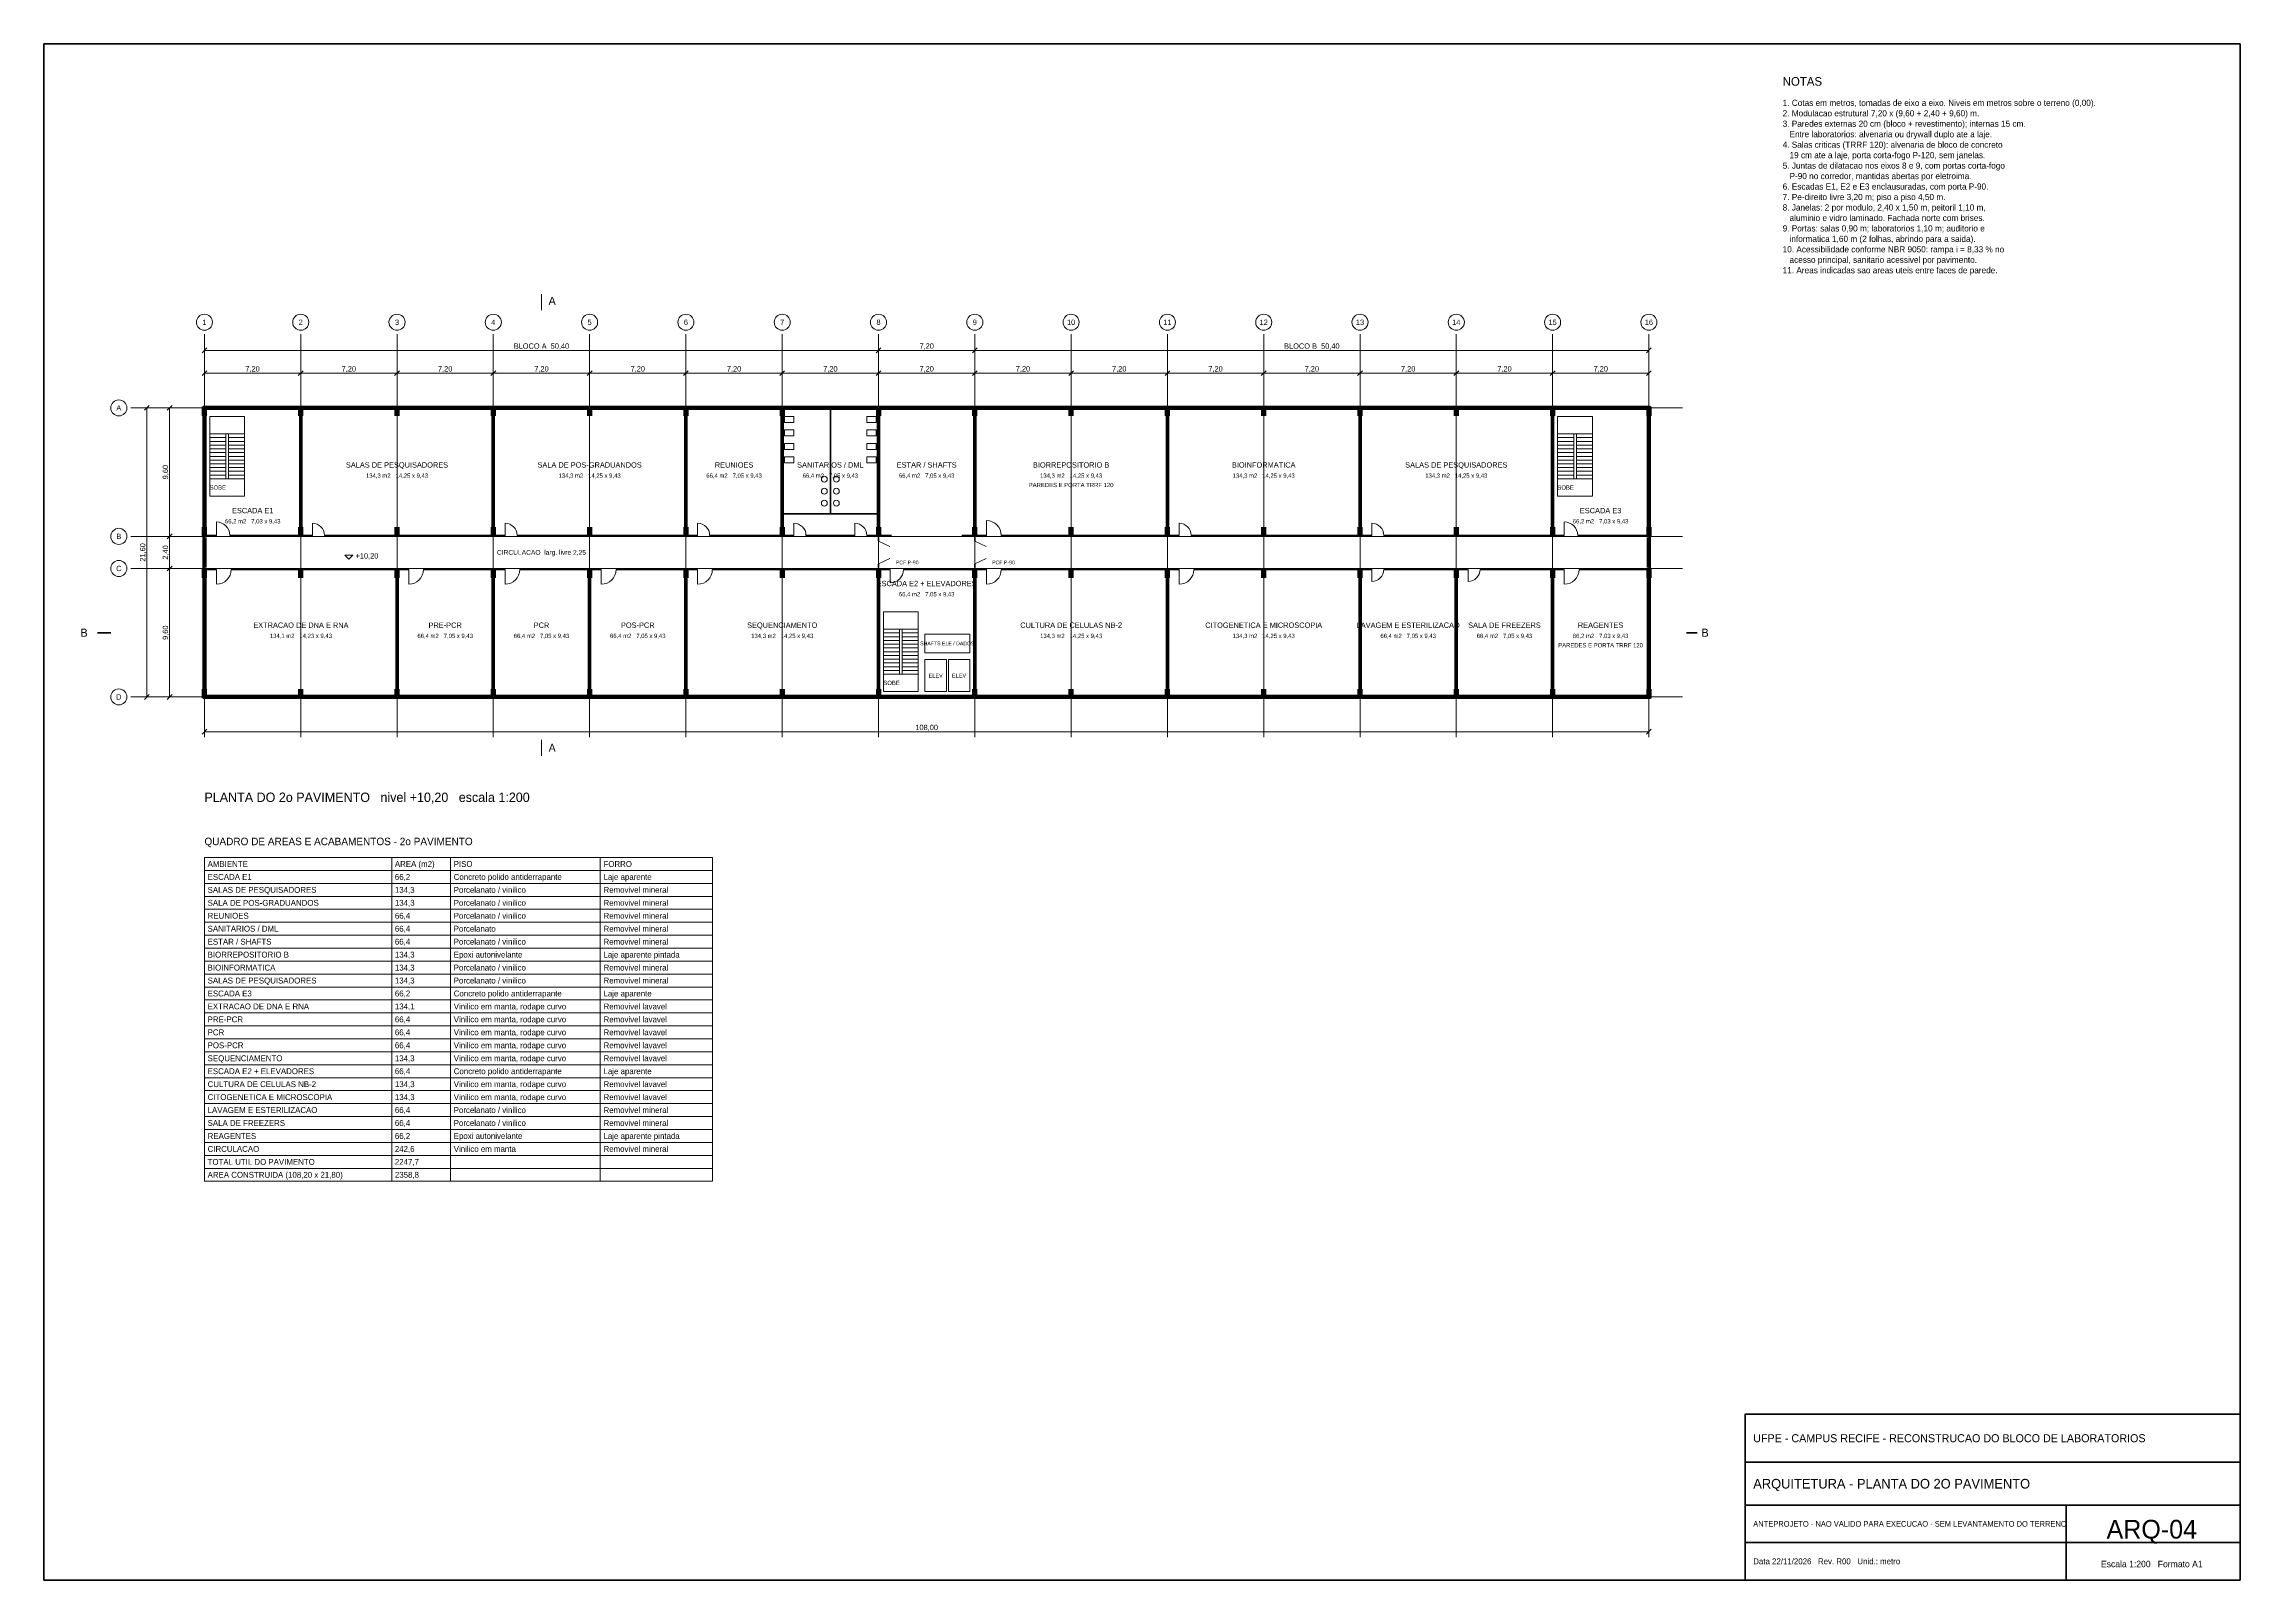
# Model space of a CAD drawing. Header units: metres. Extents: x -12 to 152, y -66 to 49.
import ezdxf
from ezdxf.enums import TextEntityAlignment as Align

# ---------------------------------------------------------------- set-up
doc = ezdxf.new("R2010")
doc.units = ezdxf.units.M
for name, color, linetype, lineweight, true_color in [('COTA', 8, 'Continuous', 13, 0x6a6a6a), ('EIXO', 8, 'Continuous', 13, 0x6a6a6a), ('ESQUADRIA', 4, 'Continuous', 18, 0x007f9f), ('MOBILIA', 9, 'Continuous', 13, 0xa8a8a8)]:
    doc.layers.add(name, color=color, linetype=linetype, lineweight=lineweight, true_color=true_color)
for name, color, linetype, lineweight in [('FOLHA', 7, 'Continuous', 35), ('NOTA', 7, 'Continuous', 18), ('PAREDE', 7, 'Continuous', 50), ('PILAR', 7, 'Continuous', 35), ('TEXTO', 7, 'Continuous', 18)]:
    doc.layers.add(name, color=color, linetype=linetype, lineweight=lineweight)

msp = doc.modelspace()

# ---------------------------------------------------------------- hatches: boundary and pattern name
at = {"layer": 'PILAR'}
for points in [[(-0.2, 21), (0.2, 21), (0.2, 21.7), (-0.2, 21.7)], [(7, 21), (7.4, 21), (7.4, 21.7), (7, 21.7)], [(14.2, 21), (14.6, 21), (14.6, 21.7), (14.2, 21.7)], [(21.4, 21), (21.8, 21), (21.8, 21.7), (21.4, 21.7)], [(28.6, 21), (29, 21), (29, 21.7), (28.6, 21.7)], [(35.8, 21), (36.2, 21), (36.2, 21.7), (35.8, 21.7)], [(43, 21), (43.4, 21), (43.4, 21.7), (43, 21.7)], [(50.2, 21), (50.6, 21), (50.6, 21.7), (50.2, 21.7)], [(57.4, 21), (57.8, 21), (57.8, 21.7), (57.4, 21.7)], [(64.6, 21), (65, 21), (65, 21.7), (64.6, 21.7)], [(71.8, 21), (72.2, 21), (72.2, 21.7), (71.8, 21.7)], [(79, 21), (79.4, 21), (79.4, 21.7), (79, 21.7)], [(86.2, 21), (86.6, 21), (86.6, 21.7), (86.2, 21.7)], [(93.4, 21), (93.8, 21), (93.8, 21.7), (93.4, 21.7)], [(100.6, 21), (101, 21), (101, 21.7), (100.6, 21.7)], [(107.8, 21), (108.2, 21), (108.2, 21.7), (107.8, 21.7)], [(-0.2, 12), (0.2, 12), (0.2, 12.7), (-0.2, 12.7)], [(7, 12), (7.4, 12), (7.4, 12.7), (7, 12.7)], [(14.2, 12), (14.6, 12), (14.6, 12.7), (14.2, 12.7)], [(21.4, 12), (21.8, 12), (21.8, 12.7), (21.4, 12.7)], [(28.6, 12), (29, 12), (29, 12.7), (28.6, 12.7)], [(35.8, 12), (36.2, 12), (36.2, 12.7), (35.8, 12.7)], [(43, 12), (43.4, 12), (43.4, 12.7), (43, 12.7)], [(50.2, 12), (50.6, 12), (50.6, 12.7), (50.2, 12.7)], [(57.4, 12), (57.8, 12), (57.8, 12.7), (57.4, 12.7)], [(64.6, 12), (65, 12), (65, 12.7), (64.6, 12.7)], [(71.8, 12), (72.2, 12), (72.2, 12.7), (71.8, 12.7)], [(79, 12), (79.4, 12), (79.4, 12.7), (79, 12.7)], [(86.2, 12), (86.6, 12), (86.6, 12.7), (86.2, 12.7)], [(93.4, 12), (93.8, 12), (93.8, 12.7), (93.4, 12.7)], [(100.6, 12), (101, 12), (101, 12.7), (100.6, 12.7)], [(107.8, 12), (108.2, 12), (108.2, 12.7), (107.8, 12.7)], [(-0.2, 8.9), (0.2, 8.9), (0.2, 9.6), (-0.2, 9.6)], [(7, 8.9), (7.4, 8.9), (7.4, 9.6), (7, 9.6)], [(14.2, 8.9), (14.6, 8.9), (14.6, 9.6), (14.2, 9.6)], [(21.4, 8.9), (21.8, 8.9), (21.8, 9.6), (21.4, 9.6)], [(28.6, 8.9), (29, 8.9), (29, 9.6), (28.6, 9.6)], [(35.8, 8.9), (36.2, 8.9), (36.2, 9.6), (35.8, 9.6)], [(43, 8.9), (43.4, 8.9), (43.4, 9.6), (43, 9.6)], [(50.2, 8.9), (50.6, 8.9), (50.6, 9.6), (50.2, 9.6)], [(57.4, 8.9), (57.8, 8.9), (57.8, 9.6), (57.4, 9.6)], [(64.6, 8.9), (65, 8.9), (65, 9.6), (64.6, 9.6)], [(71.8, 8.9), (72.2, 8.9), (72.2, 9.6), (71.8, 9.6)], [(79, 8.9), (79.4, 8.9), (79.4, 9.6), (79, 9.6)], [(86.2, 8.9), (86.6, 8.9), (86.6, 9.6), (86.2, 9.6)], [(93.4, 8.9), (93.8, 8.9), (93.8, 9.6), (93.4, 9.6)], [(100.6, 8.9), (101, 8.9), (101, 9.6), (100.6, 9.6)], [(107.8, 8.9), (108.2, 8.9), (108.2, 9.6), (107.8, 9.6)], [(-0.2, -0.1), (0.2, -0.1), (0.2, 0.6), (-0.2, 0.6)], [(7, -0.1), (7.4, -0.1), (7.4, 0.6), (7, 0.6)], [(14.2, -0.1), (14.6, -0.1), (14.6, 0.6), (14.2, 0.6)], [(21.4, -0.1), (21.8, -0.1), (21.8, 0.6), (21.4, 0.6)], [(28.6, -0.1), (29, -0.1), (29, 0.6), (28.6, 0.6)], [(35.8, -0.1), (36.2, -0.1), (36.2, 0.6), (35.8, 0.6)], [(43, -0.1), (43.4, -0.1), (43.4, 0.6), (43, 0.6)], [(50.2, -0.1), (50.6, -0.1), (50.6, 0.6), (50.2, 0.6)], [(57.4, -0.1), (57.8, -0.1), (57.8, 0.6), (57.4, 0.6)], [(64.6, -0.1), (65, -0.1), (65, 0.6), (64.6, 0.6)], [(71.8, -0.1), (72.2, -0.1), (72.2, 0.6), (71.8, 0.6)], [(79, -0.1), (79.4, -0.1), (79.4, 0.6), (79, 0.6)], [(86.2, -0.1), (86.6, -0.1), (86.6, 0.6), (86.2, 0.6)], [(93.4, -0.1), (93.8, -0.1), (93.8, 0.6), (93.4, 0.6)], [(100.6, -0.1), (101, -0.1), (101, 0.6), (100.6, 0.6)], [(107.8, -0.1), (108.2, -0.1), (108.2, 0.6), (107.8, 0.6)]]:
    msp.add_hatch(color=7, dxfattribs=at).paths.add_polyline_path(points)

# ---------------------------------------------------------------- linework, layer by layer
at = {"layer": 'COTA'}
for p, q in [((-0.18, 25.72), (0.18, 26.08)), ((0, 21.78), (0, 26.08)), ((0, 25.9), (50.4, 25.9)), ((50.22, 25.72), (50.58, 26.08)), ((50.22, 25.72), (50.58, 26.08)), ((50.4, 21.78), (50.4, 26.08)), ((50.4, 21.78), (50.4, 26.08)), ((50.4, 25.9), (57.6, 25.9)), ((57.42, 25.72), (57.78, 26.08)), ((57.42, 25.72), (57.78, 26.08)), ((57.6, 21.78), (57.6, 26.08)), ((57.6, 21.78), (57.6, 26.08)), ((57.6, 25.9), (108, 25.9)), ((107.82, 25.72), (108.18, 26.08)), ((108, 21.78), (108, 26.08)), ((-0.18, 24.02), (0.18, 24.38)), ((0, 21.78), (0, 24.38)), ((0, 24.2), (7.2, 24.2)), ((7.02, 24.02), (7.38, 24.38)), ((7.02, 24.02), (7.38, 24.38)), ((7.2, 21.78), (7.2, 24.38)), ((7.2, 21.78), (7.2, 24.38)), ((7.2, 24.2), (14.4, 24.2)), ((14.22, 24.02), (14.58, 24.38)), ((14.22, 24.02), (14.58, 24.38)), ((14.4, 21.78), (14.4, 24.38)), ((14.4, 21.78), (14.4, 24.38)), ((14.4, 24.2), (21.6, 24.2)), ((21.42, 24.02), (21.78, 24.38)), ((21.42, 24.02), (21.78, 24.38)), ((21.6, 21.78), (21.6, 24.38)), ((21.6, 21.78), (21.6, 24.38)), ((21.6, 24.2), (28.8, 24.2)), ((28.62, 24.02), (28.98, 24.38)), ((28.62, 24.02), (28.98, 24.38)), ((28.8, 21.78), (28.8, 24.38)), ((28.8, 21.78), (28.8, 24.38)), ((28.8, 24.2), (36, 24.2)), ((35.82, 24.02), (36.18, 24.38)), ((35.82, 24.02), (36.18, 24.38)), ((36, 21.78), (36, 24.38)), ((36, 21.78), (36, 24.38)), ((36, 24.2), (43.2, 24.2)), ((43.02, 24.02), (43.38, 24.38)), ((43.02, 24.02), (43.38, 24.38)), ((43.2, 21.78), (43.2, 24.38)), ((43.2, 21.78), (43.2, 24.38)), ((43.2, 24.2), (50.4, 24.2)), ((50.22, 24.02), (50.58, 24.38)), ((50.22, 24.02), (50.58, 24.38)), ((50.4, 21.78), (50.4, 24.38)), ((50.4, 21.78), (50.4, 24.38)), ((50.4, 24.2), (57.6, 24.2)), ((57.42, 24.02), (57.78, 24.38)), ((57.42, 24.02), (57.78, 24.38)), ((57.6, 21.78), (57.6, 24.38)), ((57.6, 21.78), (57.6, 24.38)), ((57.6, 24.2), (64.8, 24.2)), ((64.62, 24.02), (64.98, 24.38)), ((64.62, 24.02), (64.98, 24.38)), ((64.8, 21.78), (64.8, 24.38)), ((64.8, 21.78), (64.8, 24.38)), ((64.8, 24.2), (72, 24.2)), ((71.82, 24.02), (72.18, 24.38)), ((71.82, 24.02), (72.18, 24.38)), ((72, 21.78), (72, 24.38)), ((72, 21.78), (72, 24.38)), ((72, 24.2), (79.2, 24.2)), ((79.02, 24.02), (79.38, 24.38)), ((79.02, 24.02), (79.38, 24.38)), ((79.2, 21.78), (79.2, 24.38)), ((79.2, 21.78), (79.2, 24.38)), ((79.2, 24.2), (86.4, 24.2)), ((86.22, 24.02), (86.58, 24.38)), ((86.22, 24.02), (86.58, 24.38)), ((86.4, 21.78), (86.4, 24.38)), ((86.4, 21.78), (86.4, 24.38)), ((86.4, 24.2), (93.6, 24.2)), ((93.42, 24.02), (93.78, 24.38)), ((93.42, 24.02), (93.78, 24.38)), ((93.6, 21.78), (93.6, 24.38)), ((93.6, 21.78), (93.6, 24.38)), ((93.6, 24.2), (100.8, 24.2)), ((100.62, 24.02), (100.98, 24.38)), ((100.62, 24.02), (100.98, 24.38)), ((100.8, 21.78), (100.8, 24.38)), ((100.8, 21.78), (100.8, 24.38)), ((100.8, 24.2), (108, 24.2)), ((107.82, 24.02), (108.18, 24.38)), ((108, 21.78), (108, 24.38)), ((-4.48, 21.42), (-4.12, 21.78)), ((-0.18, 21.6), (-4.48, 21.6)), ((-4.3, 0), (-4.3, 21.6)), ((-2.78, 21.42), (-2.42, 21.78)), ((-0.18, 21.6), (-2.78, 21.6)), ((-2.6, 12), (-2.6, 21.6)), ((-2.78, 11.82), (-2.42, 12.18)), ((-2.78, 11.82), (-2.42, 12.18)), ((-0.18, 12), (-2.78, 12)), ((-0.18, 12), (-2.78, 12)), ((-2.6, 9.6), (-2.6, 12)), ((-2.78, 9.42), (-2.42, 9.78)), ((-2.78, 9.42), (-2.42, 9.78)), ((-0.18, 9.6), (-2.78, 9.6)), ((-0.18, 9.6), (-2.78, 9.6)), ((-2.6, 0), (-2.6, 9.6)), ((-4.48, -0.18), (-4.12, 0.18)), ((-0.18, 0), (-4.48, 0)), ((-2.78, -0.18), (-2.42, 0.18)), ((-0.18, 0), (-2.78, 0)), ((0, -0.18), (0, -2.78)), ((108, -0.18), (108, -2.78)), ((-0.18, -2.78), (0.18, -2.42)), ((0, -2.6), (108, -2.6)), ((107.82, -2.78), (108.18, -2.42)), ((0, -12.968), (38, -12.968)), ((14, -36.2), (14, -12)), ((18.4, -36.2), (18.4, -12)), ((29.6, -36.2), (29.6, -12)), ((0, -13.936), (38, -13.936)), ((0, -14.904), (38, -14.904)), ((0, -15.872), (38, -15.872)), ((0, -16.84), (38, -16.84)), ((0, -17.808), (38, -17.808)), ((0, -18.776), (38, -18.776)), ((0, -19.744), (38, -19.744)), ((0, -20.712), (38, -20.712)), ((0, -21.68), (38, -21.68)), ((0, -22.648), (38, -22.648)), ((0, -23.616), (38, -23.616)), ((0, -24.584), (38, -24.584)), ((0, -25.552), (38, -25.552)), ((0, -26.52), (38, -26.52)), ((0, -27.488), (38, -27.488)), ((0, -28.456), (38, -28.456)), ((0, -29.424), (38, -29.424)), ((0, -30.392), (38, -30.392)), ((0, -31.36), (38, -31.36)), ((0, -32.328), (38, -32.328)), ((0, -33.296), (38, -33.296)), ((0, -34.264), (38, -34.264)), ((0, -35.232), (38, -35.232)), ((0, -36.2), (38, -36.2))]:
    msp.add_line(p, q, dxfattribs=at)
for points in [[(10.5, 10.6), (10.8, 10.3), (11.1, 10.6)], [(0, -36.2), (38, -36.2), (38, -12), (0, -12)]]:
    msp.add_lwpolyline(points, close=True, dxfattribs=at)
at = {"layer": 'EIXO'}
for p, q in [((0, -3), (0, 27.1)), ((7.2, -3), (7.2, 27.1)), ((14.4, -3), (14.4, 27.1)), ((21.6, -3), (21.6, 27.1)), ((28.8, -3), (28.8, 27.1)), ((36, -3), (36, 27.1)), ((43.2, -3), (43.2, 27.1)), ((50.4, -3), (50.4, 27.1)), ((57.6, -3), (57.6, 27.1)), ((64.8, -3), (64.8, 27.1)), ((72, -3), (72, 27.1)), ((79.2, -3), (79.2, 27.1)), ((86.4, -3), (86.4, 27.1)), ((93.6, -3), (93.6, 27.1)), ((100.8, -3), (100.8, 27.1)), ((108, -3), (108, 27.1)), ((-5.5, 21.6), (110.5, 21.6)), ((-5.5, 12), (110.5, 12)), ((-5.5, 9.6), (110.5, 9.6)), ((-5.5, 0), (110.5, 0))]:
    msp.add_line(p, q, dxfattribs=at)
for centre in [(0, 28), (7.2, 28), (14.4, 28), (21.6, 28), (28.8, 28), (36, 28), (43.2, 28), (50.4, 28), (57.6, 28), (64.8, 28), (72, 28), (79.2, 28), (86.4, 28), (93.6, 28), (100.8, 28), (108, 28), (-6.4, 21.6), (-6.4, 12), (-6.4, 9.6), (-6.4, 0)]:
    msp.add_circle(centre, 0.6, dxfattribs=at)
at = {"layer": 'ESQUADRIA'}
for p, q in [((0.9, 21.5), (1.9, 21.5)), ((7.8, 21.6), (10.2, 21.6)), ((11.4, 21.6), (13.8, 21.6)), ((15, 21.6), (17.4, 21.6)), ((18.6, 21.6), (21, 21.6)), ((22.2, 21.6), (24.6, 21.6)), ((25.8, 21.6), (28.2, 21.6)), ((29.4, 21.6), (31.8, 21.6)), ((33, 21.6), (35.4, 21.6)), ((36.6, 21.6), (39, 21.6)), ((40.2, 21.6), (42.6, 21.6)), ((43.8, 21.6), (46.2, 21.6)), ((47.4, 21.6), (49.8, 21.6)), ((51, 21.6), (53.4, 21.6)), ((54.6, 21.6), (57, 21.6)), ((72.6, 21.6), (75, 21.6)), ((76.2, 21.6), (78.6, 21.6)), ((79.8, 21.6), (82.2, 21.6)), ((83.4, 21.6), (85.8, 21.6)), ((87, 21.6), (89.4, 21.6)), ((90.6, 21.6), (93, 21.6)), ((94.2, 21.6), (96.6, 21.6)), ((97.8, 21.6), (100.2, 21.6)), ((101.675, 21.5), (102.675, 21.5)), ((58.475, 12.075), (58.475, 13.175)), ((0.9, 12.075), (0.9, 13.075)), ((8.075, 12.075), (8.075, 12.975)), ((22.475, 12.075), (22.475, 12.975)), ((36.875, 12.075), (36.875, 12.975)), ((44.075, 12.075), (44.075, 12.975)), ((48.625, 12.075), (48.625, 12.975)), ((50.4, 11.65), (51.25, 11.25)), ((57.6, 11.65), (58.45, 11.25)), ((72.875, 12.075), (72.875, 12.975)), ((87.275, 12.075), (87.275, 12.975)), ((101.675, 12.075), (101.675, 13.075)), ((50.4, 9.95), (51.25, 10.35)), ((57.6, 9.95), (58.45, 10.35)), ((0.9, 9.525), (0.9, 8.425)), ((15.275, 9.525), (15.275, 8.425)), ((22.475, 9.525), (22.475, 8.425)), ((29.675, 9.525), (29.675, 8.425)), ((36.875, 9.525), (36.875, 8.425)), ((51.275, 9.525), (51.275, 8.525)), ((58.475, 9.525), (58.475, 8.425)), ((72.875, 9.525), (72.875, 8.425)), ((87.275, 9.525), (87.275, 8.625)), ((94.475, 9.525), (94.475, 8.625)), ((101.675, 9.525), (101.675, 8.425)), ((0.6, 0), (3, 0)), ((4.2, 0), (6.6, 0)), ((7.8, 0), (10.2, 0)), ((11.4, 0), (13.8, 0)), ((15, 0), (17.4, 0)), ((18.6, 0), (21, 0)), ((22.2, 0), (24.6, 0)), ((25.8, 0), (28.2, 0)), ((29.4, 0), (31.8, 0)), ((33, 0), (35.4, 0)), ((36.6, 0), (39, 0)), ((40.2, 0), (42.6, 0)), ((43.8, 0), (46.2, 0)), ((47.4, 0), (49.8, 0)), ((58.2, 0), (60.6, 0)), ((61.8, 0), (64.2, 0)), ((65.4, 0), (67.8, 0)), ((69, 0), (71.4, 0)), ((72.6, 0), (75, 0)), ((76.2, 0), (78.6, 0)), ((79.8, 0), (82.2, 0)), ((83.4, 0), (85.8, 0)), ((87, 0), (89.4, 0)), ((90.6, 0), (93, 0)), ((94.2, 0), (96.6, 0)), ((97.8, 0), (100.2, 0))]:
    msp.add_line(p, q, dxfattribs=at)
for points in [[(7.8, 21.5), (10.2, 21.5), (10.2, 21.7), (7.8, 21.7)], [(11.4, 21.5), (13.8, 21.5), (13.8, 21.7), (11.4, 21.7)], [(15, 21.5), (17.4, 21.5), (17.4, 21.7), (15, 21.7)], [(18.6, 21.5), (21, 21.5), (21, 21.7), (18.6, 21.7)], [(22.2, 21.5), (24.6, 21.5), (24.6, 21.7), (22.2, 21.7)], [(25.8, 21.5), (28.2, 21.5), (28.2, 21.7), (25.8, 21.7)], [(29.4, 21.5), (31.8, 21.5), (31.8, 21.7), (29.4, 21.7)], [(33, 21.5), (35.4, 21.5), (35.4, 21.7), (33, 21.7)], [(36.6, 21.5), (39, 21.5), (39, 21.7), (36.6, 21.7)], [(40.2, 21.5), (42.6, 21.5), (42.6, 21.7), (40.2, 21.7)], [(43.8, 21.5), (46.2, 21.5), (46.2, 21.7), (43.8, 21.7)], [(47.4, 21.5), (49.8, 21.5), (49.8, 21.7), (47.4, 21.7)], [(51, 21.5), (53.4, 21.5), (53.4, 21.7), (51, 21.7)], [(54.6, 21.5), (57, 21.5), (57, 21.7), (54.6, 21.7)], [(72.6, 21.5), (75, 21.5), (75, 21.7), (72.6, 21.7)], [(76.2, 21.5), (78.6, 21.5), (78.6, 21.7), (76.2, 21.7)], [(79.8, 21.5), (82.2, 21.5), (82.2, 21.7), (79.8, 21.7)], [(83.4, 21.5), (85.8, 21.5), (85.8, 21.7), (83.4, 21.7)], [(87, 21.5), (89.4, 21.5), (89.4, 21.7), (87, 21.7)], [(90.6, 21.5), (93, 21.5), (93, 21.7), (90.6, 21.7)], [(94.2, 21.5), (96.6, 21.5), (96.6, 21.7), (94.2, 21.7)], [(97.8, 21.5), (100.2, 21.5), (100.2, 21.7), (97.8, 21.7)], [(0.6, -0.1), (3, -0.1), (3, 0.1), (0.6, 0.1)], [(4.2, -0.1), (6.6, -0.1), (6.6, 0.1), (4.2, 0.1)], [(7.8, -0.1), (10.2, -0.1), (10.2, 0.1), (7.8, 0.1)], [(11.4, -0.1), (13.8, -0.1), (13.8, 0.1), (11.4, 0.1)], [(15, -0.1), (17.4, -0.1), (17.4, 0.1), (15, 0.1)], [(18.6, -0.1), (21, -0.1), (21, 0.1), (18.6, 0.1)], [(22.2, -0.1), (24.6, -0.1), (24.6, 0.1), (22.2, 0.1)], [(25.8, -0.1), (28.2, -0.1), (28.2, 0.1), (25.8, 0.1)], [(29.4, -0.1), (31.8, -0.1), (31.8, 0.1), (29.4, 0.1)], [(33, -0.1), (35.4, -0.1), (35.4, 0.1), (33, 0.1)], [(36.6, -0.1), (39, -0.1), (39, 0.1), (36.6, 0.1)], [(40.2, -0.1), (42.6, -0.1), (42.6, 0.1), (40.2, 0.1)], [(43.8, -0.1), (46.2, -0.1), (46.2, 0.1), (43.8, 0.1)], [(47.4, -0.1), (49.8, -0.1), (49.8, 0.1), (47.4, 0.1)], [(51.375, -0.1), (52.375, -0.1), (52.375, 0.1), (51.375, 0.1)], [(58.2, -0.1), (60.6, -0.1), (60.6, 0.1), (58.2, 0.1)], [(61.8, -0.1), (64.2, -0.1), (64.2, 0.1), (61.8, 0.1)], [(65.4, -0.1), (67.8, -0.1), (67.8, 0.1), (65.4, 0.1)], [(69, -0.1), (71.4, -0.1), (71.4, 0.1), (69, 0.1)], [(72.6, -0.1), (75, -0.1), (75, 0.1), (72.6, 0.1)], [(76.2, -0.1), (78.6, -0.1), (78.6, 0.1), (76.2, 0.1)], [(79.8, -0.1), (82.2, -0.1), (82.2, 0.1), (79.8, 0.1)], [(83.4, -0.1), (85.8, -0.1), (85.8, 0.1), (83.4, 0.1)], [(87, -0.1), (89.4, -0.1), (89.4, 0.1), (87, 0.1)], [(90.6, -0.1), (93, -0.1), (93, 0.1), (90.6, 0.1)], [(94.2, -0.1), (96.6, -0.1), (96.6, 0.1), (94.2, 0.1)], [(97.8, -0.1), (100.2, -0.1), (100.2, 0.1), (97.8, 0.1)]]:
    msp.add_lwpolyline(points, close=True, dxfattribs=at)
for centre, radius, start, end in [((58.475, 12.075), 1.1, 0, 90), ((0.9, 12.075), 1, 0, 90), ((8.075, 12.075), 0.9, 0, 90), ((22.475, 12.075), 0.9, 0, 90), ((36.875, 12.075), 0.9, 0, 90), ((44.075, 12.075), 0.9, 0, 90), ((48.625, 12.075), 0.9, 0, 90), ((72.875, 12.075), 0.9, 0, 90), ((87.275, 12.075), 0.9, 0, 90), ((101.675, 12.075), 1, 0, 90), ((0.9, 9.525), 1.1, 270, 360), ((15.275, 9.525), 1.1, 270, 360), ((22.475, 9.525), 1.1, 270, 360), ((29.675, 9.525), 1.1, 270, 360), ((36.875, 9.525), 1.1, 270, 360), ((51.275, 9.525), 1, 270, 360), ((58.475, 9.525), 1.1, 270, 360), ((72.875, 9.525), 1.1, 270, 360), ((87.275, 9.525), 0.9, 270, 360), ((94.475, 9.525), 0.9, 270, 360), ((101.675, 9.525), 1.1, 270, 360)]:
    msp.add_arc(centre, radius, start, end, dxfattribs=at)
at = {"layer": 'FOLHA'}
for p, q in [((115.2, -57.2), (152.2, -57.2)), ((115.2, -60.4), (152.2, -60.4)), ((139.2, -66), (139.2, -60.4)), ((115.2, -63.2), (152.2, -63.2))]:
    msp.add_line(p, q, dxfattribs=at)
for points in [[(-12, -66), (152.2, -66), (152.2, 48.8), (-12, 48.8)], [(115.2, -66), (152.2, -66), (152.2, -53.6), (115.2, -53.6)]]:
    msp.add_lwpolyline(points, close=True, dxfattribs=at)
at = {"layer": 'MOBILIA'}
for p, q in [((0.4, 19.66), (1.6, 19.66)), ((0.4, 19.38), (1.6, 19.38)), ((0.4, 19.1), (1.6, 19.1)), ((0.4, 18.82), (1.6, 18.82)), ((0.4, 18.54), (1.6, 18.54)), ((0.4, 18.26), (1.6, 18.26)), ((1.8, 19.66), (3, 19.66)), ((1.8, 19.38), (3, 19.38)), ((1.8, 19.1), (3, 19.1)), ((1.8, 18.82), (3, 18.82)), ((1.8, 18.54), (3, 18.54)), ((1.8, 18.26), (3, 18.26)), ((101.175, 19.66), (102.375, 19.66)), ((101.175, 19.38), (102.375, 19.38)), ((101.175, 19.1), (102.375, 19.1)), ((101.175, 18.82), (102.375, 18.82)), ((101.175, 18.54), (102.375, 18.54)), ((101.175, 18.26), (102.375, 18.26)), ((102.575, 19.66), (103.775, 19.66)), ((102.575, 19.38), (103.775, 19.38)), ((102.575, 19.1), (103.775, 19.1)), ((102.575, 18.82), (103.775, 18.82)), ((102.575, 18.54), (103.775, 18.54)), ((102.575, 18.26), (103.775, 18.26)), ((0.4, 17.98), (1.6, 17.98)), ((0.4, 17.7), (1.6, 17.7)), ((0.4, 17.42), (1.6, 17.42)), ((0.4, 17.14), (1.6, 17.14)), ((0.4, 16.86), (1.6, 16.86)), ((0.4, 16.58), (1.6, 16.58)), ((1.8, 17.98), (3, 17.98)), ((1.8, 17.7), (3, 17.7)), ((1.8, 17.42), (3, 17.42)), ((1.8, 17.14), (3, 17.14)), ((1.8, 16.86), (3, 16.86)), ((1.8, 16.58), (3, 16.58)), ((101.175, 17.98), (102.375, 17.98)), ((101.175, 17.7), (102.375, 17.7)), ((101.175, 17.42), (102.375, 17.42)), ((101.175, 17.14), (102.375, 17.14)), ((101.175, 16.86), (102.375, 16.86)), ((101.175, 16.58), (102.375, 16.58)), ((102.575, 17.98), (103.775, 17.98)), ((102.575, 17.7), (103.775, 17.7)), ((102.575, 17.42), (103.775, 17.42)), ((102.575, 17.14), (103.775, 17.14)), ((102.575, 16.86), (103.775, 16.86)), ((102.575, 16.58), (103.775, 16.58)), ((0.4, 16.3), (1.6, 16.3)), ((1.8, 16.3), (3, 16.3)), ((101.175, 16.3), (102.375, 16.3)), ((102.575, 16.3), (103.775, 16.3)), ((50.775, 5.06), (51.975, 5.06)), ((52.175, 5.06), (53.375, 5.06)), ((50.775, 4.78), (51.975, 4.78)), ((50.775, 4.5), (51.975, 4.5)), ((50.775, 4.22), (51.975, 4.22)), ((50.775, 3.94), (51.975, 3.94)), ((50.775, 3.66), (51.975, 3.66)), ((50.775, 3.38), (51.975, 3.38)), ((52.175, 4.78), (53.375, 4.78)), ((52.175, 4.5), (53.375, 4.5)), ((52.175, 4.22), (53.375, 4.22)), ((52.175, 3.94), (53.375, 3.94)), ((52.175, 3.66), (53.375, 3.66)), ((52.175, 3.38), (53.375, 3.38)), ((50.775, 3.1), (51.975, 3.1)), ((50.775, 2.82), (51.975, 2.82)), ((50.775, 2.54), (51.975, 2.54)), ((50.775, 2.26), (51.975, 2.26)), ((50.775, 1.98), (51.975, 1.98)), ((50.775, 1.7), (51.975, 1.7)), ((52.175, 3.1), (53.375, 3.1)), ((52.175, 2.82), (53.375, 2.82)), ((52.175, 2.54), (53.375, 2.54)), ((52.175, 2.26), (53.375, 2.26)), ((52.175, 1.98), (53.375, 1.98)), ((52.175, 1.7), (53.375, 1.7))]:
    msp.add_line(p, q, dxfattribs=at)
for points in [[(0.4, 15), (3, 15), (3, 20.96), (0.4, 20.96)], [(43.375, 20.5), (44.075, 20.5), (44.075, 20.95), (43.375, 20.95)], [(43.375, 19.5), (44.075, 19.5), (44.075, 19.95), (43.375, 19.95)], [(49.525, 20.5), (50.225, 20.5), (50.225, 20.95), (49.525, 20.95)], [(49.525, 19.5), (50.225, 19.5), (50.225, 19.95), (49.525, 19.95)], [(101.175, 15), (103.775, 15), (103.775, 20.96), (101.175, 20.96)], [(1.6, 16.3), (1.8, 16.3), (1.8, 19.66), (1.6, 19.66)], [(43.375, 18.5), (44.075, 18.5), (44.075, 18.95), (43.375, 18.95)], [(49.525, 18.5), (50.225, 18.5), (50.225, 18.95), (49.525, 18.95)], [(102.375, 16.3), (102.575, 16.3), (102.575, 19.66), (102.375, 19.66)], [(43.375, 17.5), (44.075, 17.5), (44.075, 17.95), (43.375, 17.95)], [(49.525, 17.5), (50.225, 17.5), (50.225, 17.95), (49.525, 17.95)], [(50.775, 0.4), (53.375, 0.4), (53.375, 6.36), (50.775, 6.36)], [(51.975, 1.7), (52.175, 1.7), (52.175, 5.06), (51.975, 5.06)], [(53.875, 3.3), (57.225, 3.3), (57.225, 4.7), (53.875, 4.7)], [(53.875, 0.4), (55.475, 0.4), (55.475, 2.8), (53.875, 2.8)], [(55.625, 0.4), (57.225, 0.4), (57.225, 2.8), (55.625, 2.8)]]:
    msp.add_lwpolyline(points, close=True, dxfattribs=at)
for centre in [(46.35, 16.275), (47.25, 16.275), (46.35, 15.375), (47.25, 15.375), (46.35, 14.475), (47.25, 14.475)]:
    msp.add_circle(centre, 0.22, dxfattribs=at)
at = {"layer": 'PAREDE'}
for p, q in [((0.1, 12.075), (0.1, 21.5)), ((0.1, 21.5), (7.125, 21.5)), ((7.125, 12.075), (7.125, 21.5)), ((7.275, 12.075), (7.275, 21.5)), ((7.275, 21.5), (21.525, 21.5)), ((21.525, 12.075), (21.525, 21.5)), ((21.675, 12.075), (21.675, 21.5)), ((21.675, 21.5), (35.925, 21.5)), ((35.925, 12.075), (35.925, 21.5)), ((36.075, 12.075), (36.075, 21.5)), ((36.075, 21.5), (43.125, 21.5)), ((43.125, 12.075), (43.125, 21.5)), ((43.275, 12.075), (43.275, 21.5)), ((43.275, 21.5), (50.325, 21.5)), ((46.8, 13.675), (46.8, 21.5)), ((50.325, 12.075), (50.325, 21.5)), ((50.475, 12.075), (50.475, 21.5)), ((50.475, 21.5), (57.525, 21.5)), ((57.525, 12.075), (57.525, 21.5)), ((57.675, 12.075), (57.675, 21.5)), ((57.675, 21.5), (71.925, 21.5)), ((71.925, 12.075), (71.925, 21.5)), ((72.075, 12.075), (72.075, 21.5)), ((72.075, 21.5), (86.325, 21.5)), ((86.325, 12.075), (86.325, 21.5)), ((86.475, 12.075), (86.475, 21.5)), ((86.475, 21.5), (100.725, 21.5)), ((100.725, 12.075), (100.725, 21.5)), ((100.875, 12.075), (100.875, 21.5)), ((100.875, 21.5), (107.9, 21.5)), ((107.9, 12.075), (107.9, 21.5)), ((43.275, 13.675), (50.325, 13.675)), ((0.1, 12.075), (0.9, 12.075)), ((0.1, 9.675), (0.1, 11.925)), ((1.9, 12.075), (7.125, 12.075)), ((7.275, 12.075), (8.075, 12.075)), ((8.975, 12.075), (21.525, 12.075)), ((21.675, 12.075), (22.475, 12.075)), ((23.375, 12.075), (35.925, 12.075)), ((36.075, 12.075), (36.875, 12.075)), ((37.775, 12.075), (43.125, 12.075)), ((43.275, 12.075), (44.075, 12.075)), ((44.975, 12.075), (48.625, 12.075)), ((49.525, 12.075), (50.325, 12.075)), ((50.4, 11.925), (50.4, 11.675)), ((50.475, 12.075), (51.375, 12.075)), ((56.625, 12.075), (57.525, 12.075)), ((57.6, 11.925), (57.6, 11.675)), ((57.675, 12.075), (58.475, 12.075)), ((59.575, 12.075), (71.925, 12.075)), ((72.075, 12.075), (72.875, 12.075)), ((73.775, 12.075), (86.325, 12.075)), ((86.475, 12.075), (87.275, 12.075)), ((88.175, 12.075), (100.725, 12.075)), ((100.875, 12.075), (101.675, 12.075)), ((102.675, 12.075), (107.9, 12.075)), ((107.9, 9.675), (107.9, 11.925)), ((50.4, 9.675), (50.4, 9.925)), ((57.6, 9.675), (57.6, 9.925)), ((0.1, 0.1), (0.1, 9.525)), ((0.1, 9.525), (0.9, 9.525)), ((2, 9.525), (14.325, 9.525)), ((14.325, 0.1), (14.325, 9.525)), ((14.475, 0.1), (14.475, 9.525)), ((14.475, 9.525), (15.275, 9.525)), ((16.375, 9.525), (21.525, 9.525)), ((21.525, 0.1), (21.525, 9.525)), ((21.675, 0.1), (21.675, 9.525)), ((21.675, 9.525), (22.475, 9.525)), ((23.575, 9.525), (28.725, 9.525)), ((28.725, 0.1), (28.725, 9.525)), ((28.875, 0.1), (28.875, 9.525)), ((28.875, 9.525), (29.675, 9.525)), ((30.775, 9.525), (35.925, 9.525)), ((35.925, 0.1), (35.925, 9.525)), ((36.075, 0.1), (36.075, 9.525)), ((36.075, 9.525), (36.875, 9.525)), ((37.975, 9.525), (50.325, 9.525)), ((50.325, 0.1), (50.325, 9.525)), ((50.475, 0.1), (50.475, 9.525)), ((50.475, 9.525), (51.275, 9.525)), ((52.275, 9.525), (57.525, 9.525)), ((57.525, 0.1), (57.525, 9.525)), ((57.675, 0.1), (57.675, 9.525)), ((57.675, 9.525), (58.475, 9.525)), ((59.575, 9.525), (71.925, 9.525)), ((71.925, 0.1), (71.925, 9.525)), ((72.075, 0.1), (72.075, 9.525)), ((72.075, 9.525), (72.875, 9.525)), ((73.975, 9.525), (86.325, 9.525)), ((86.325, 0.1), (86.325, 9.525)), ((86.475, 0.1), (86.475, 9.525)), ((86.475, 9.525), (87.275, 9.525)), ((88.175, 9.525), (93.525, 9.525)), ((93.525, 0.1), (93.525, 9.525)), ((93.675, 0.1), (93.675, 9.525)), ((93.675, 9.525), (94.475, 9.525)), ((95.375, 9.525), (100.725, 9.525)), ((100.725, 0.1), (100.725, 9.525)), ((100.875, 0.1), (100.875, 9.525)), ((100.875, 9.525), (101.675, 9.525)), ((102.775, 9.525), (107.9, 9.525)), ((107.9, 0.1), (107.9, 9.525)), ((-8, 4.8), (-7, 4.8)), ((110.8, 4.8), (111.6, 4.8)), ((0.1, 0.1), (14.325, 0.1)), ((14.475, 0.1), (21.525, 0.1)), ((21.675, 0.1), (28.725, 0.1)), ((28.875, 0.1), (35.925, 0.1)), ((36.075, 0.1), (50.325, 0.1)), ((50.475, 0.1), (57.525, 0.1)), ((57.675, 0.1), (71.925, 0.1)), ((72.075, 0.1), (86.325, 0.1)), ((86.475, 0.1), (93.525, 0.1)), ((93.675, 0.1), (100.725, 0.1)), ((100.875, 0.1), (107.9, 0.1))]:
    msp.add_line(p, q, dxfattribs=at)
msp.add_lwpolyline([(-0.1, -0.1), (108.1, -0.1), (108.1, 21.7), (-0.1, 21.7)], close=True, dxfattribs=at)
at = {"layer": 'TEXTO'}
for p, q in [((25.2, 30.1), (25.2, 28.9)), ((25.2, -3.2), (25.2, -4.4))]:
    msp.add_line(p, q, dxfattribs=at)

# ---------------------------------------------------------------- texts
at = {"layer": 'COTA'}
for s, p in [('BLOCO A  50,40', (25.2, 26.22)), ('7,20', (54, 26.22)), ('BLOCO B  50,40', (82.8, 26.22)), ('7,20', (3.6, 24.52)), ('7,20', (10.8, 24.52)), ('7,20', (18, 24.52)), ('7,20', (25.2, 24.52)), ('7,20', (32.4, 24.52)), ('7,20', (39.6, 24.52)), ('7,20', (46.8, 24.52)), ('7,20', (54, 24.52)), ('7,20', (61.2, 24.52)), ('7,20', (68.4, 24.52)), ('7,20', (75.6, 24.52)), ('7,20', (82.8, 24.52)), ('7,20', (90, 24.52)), ('7,20', (97.2, 24.52)), ('7,20', (104.4, 24.52)), ('108,00', (54, -2.28))]:
    msp.add_text(s, height=0.4, dxfattribs=at).set_placement(p, align=Align.MIDDLE_CENTER)
for s, p in [('9,60', (-2.92, 16.8)), ('21,60', (-4.62, 10.8)), ('2,40', (-2.92, 10.8)), ('9,60', (-2.92, 4.8))]:
    msp.add_text(s, height=0.4, rotation=90, dxfattribs=at).set_placement(p, align=Align.MIDDLE_CENTER)
msp.add_text('+10,20', height=0.4, dxfattribs=at).set_placement((11.3, 10.54), align=Align.MIDDLE_LEFT)
at = {"layer": 'EIXO'}
for s, p in [('1', (0, 28)), ('2', (7.2, 28)), ('3', (14.4, 28)), ('4', (21.6, 28)), ('5', (28.8, 28)), ('6', (36, 28)), ('7', (43.2, 28)), ('8', (50.4, 28)), ('9', (57.6, 28)), ('10', (64.8, 28)), ('11', (72, 28)), ('12', (79.2, 28)), ('13', (86.4, 28)), ('14', (93.6, 28)), ('15', (100.8, 28)), ('16', (108, 28)), ('A', (-6.4, 21.6)), ('B', (-6.4, 12)), ('C', (-6.4, 9.6)), ('D', (-6.4, 0))]:
    msp.add_text(s, height=0.4, dxfattribs=at).set_placement(p, align=Align.MIDDLE_CENTER)
at = {"layer": 'ESQUADRIA'}
for p in [(51.7, 10.05), (58.9, 10.05)]:
    msp.add_text('PCF P-90', height=0.28, dxfattribs=at).set_placement(p, align=Align.MIDDLE_LEFT)
at = {"layer": 'FOLHA'}
for s, height, p in [('UFPE - CAMPUS RECIFE - RECONSTRUCAO DO BLOCO DE LABORATORIOS', 0.6, (115.8, -55.4)), ('ARQUITETURA - PLANTA DO 2O PAVIMENTO', 0.72, (115.8, -58.8)), ('ANTEPROJETO - NAO VALIDO PARA EXECUCAO - SEM LEVANTAMENTO DO TERRENO', 0.42, (115.8, -61.8)), ('Data 22/11/2026   Rev. R00   Unid.: metro', 0.44, (115.8, -64.6))]:
    msp.add_text(s, height=height, dxfattribs=at).set_placement(p, align=Align.MIDDLE_LEFT)
for s, height, p in [('ARQ-04', 1.4, (145.6, -62.2)), ('Escala 1:200   Formato A1', 0.48, (145.6, -64.8))]:
    msp.add_text(s, height=height, dxfattribs=at).set_placement(p, align=Align.MIDDLE_CENTER)
at = {"layer": 'MOBILIA'}
for s, height, p in [('SOBE', 0.32, (1, 15.65)), ('SOBE', 0.32, (101.775, 15.65)), ('SHAFTS ELE / DADOS', 0.28, (55.545, 4)), ('ELEV', 0.3, (54.675, 1.6)), ('ELEV', 0.3, (56.425, 1.6)), ('SOBE', 0.32, (51.375, 1.05))]:
    msp.add_text(s, height=height, dxfattribs=at).set_placement(p, align=Align.MIDDLE_CENTER)
at = {"layer": 'NOTA'}
for s, height, p in [('NOTAS', 0.64, (118, 46)), ('1. Cotas em metros, tomadas de eixo a eixo. Niveis em metros sobre o terreno (0,00).', 0.46, (118, 44.4)), ('3. Paredes externas 20 cm (bloco + revestimento); internas 15 cm.', 0.46, (118, 42.836)), ('2. Modulacao estrutural 7,20 x (9,60 + 2,40 + 9,60) m.', 0.46, (118, 43.618)), ('4. Salas criticas (TRRF 120): alvenaria de bloco de concreto', 0.46, (118, 41.272)), ('   Entre laboratorios: alvenaria ou drywall duplo ate a laje.', 0.46, (118, 42.054)), ('5. Juntas de dilatacao nos eixos 8 e 9, com portas corta-fogo', 0.46, (118, 39.708)), ('   19 cm ate a laje, porta corta-fogo P-120, sem janelas.', 0.46, (118, 40.49)), ('6. Escadas E1, E2 e E3 enclausuradas, com porta P-90.', 0.46, (118, 38.144)), ('   P-90 no corredor, mantidas abertas por eletroima.', 0.46, (118, 38.926)), ('8. Janelas: 2 por modulo, 2,40 x 1,50 m, peitoril 1,10 m,', 0.46, (118, 36.58)), ('7. Pe-direito livre 3,20 m; piso a piso 4,50 m.', 0.46, (118, 37.362)), ('9. Portas: salas 0,90 m; laboratorios 1,10 m; auditorio e', 0.46, (118, 35.016)), ('   aluminio e vidro laminado. Fachada norte com brises.', 0.46, (118, 35.798)), ('   informatica 1,60 m (2 folhas, abrindo para a saida).', 0.46, (118, 34.234)), ('10. Acessibilidade conforme NBR 9050: rampa i = 8,33 % no', 0.46, (118, 33.452)), ('   acesso principal, sanitario acessivel por pavimento.', 0.46, (118, 32.67)), ('11. Areas indicadas sao areas uteis entre faces de parede.', 0.46, (118, 31.888)), ('PLANTA DO 2o PAVIMENTO   nivel +10,20   escala 1:200', 0.7, (0, -7.5)), ('QUADRO DE AREAS E ACABAMENTOS - 2o PAVIMENTO', 0.56, (0, -10.8)), ('AMBIENTE', 0.44, (0.24, -12.484)), ('AREA (m2)', 0.44, (14.24, -12.484)), ('PISO', 0.44, (18.64, -12.484)), ('FORRO', 0.44, (29.84, -12.484)), ('SALAS DE PESQUISADORES', 0.44, (0.24, -14.42)), ('ESCADA E1', 0.44, (0.24, -13.452)), ('66,2', 0.44, (14.24, -13.452)), ('134,3', 0.44, (14.24, -14.42)), ('Concreto polido antiderrapante', 0.44, (18.64, -13.452)), ('Porcelanato / vinilico', 0.44, (18.64, -14.42)), ('Laje aparente', 0.44, (29.84, -13.452)), ('Removivel mineral', 0.44, (29.84, -14.42)), ('SALA DE POS-GRADUANDOS', 0.44, (0.24, -15.388)), ('REUNIOES', 0.44, (0.24, -16.356)), ('66,4', 0.44, (14.24, -16.356)), ('134,3', 0.44, (14.24, -15.388)), ('Porcelanato / vinilico', 0.44, (18.64, -15.388)), ('Porcelanato / vinilico', 0.44, (18.64, -16.356)), ('Removivel mineral', 0.44, (29.84, -15.388)), ('Removivel mineral', 0.44, (29.84, -16.356)), ('SANITARIOS / DML', 0.44, (0.24, -17.324)), ('ESTAR / SHAFTS', 0.44, (0.24, -18.292)), ('66,4', 0.44, (14.24, -17.324)), ('Porcelanato', 0.44, (18.64, -17.324)), ('Porcelanato / vinilico', 0.44, (18.64, -18.292)), ('Removivel mineral', 0.44, (29.84, -17.324)), ('Removivel mineral', 0.44, (29.84, -18.292)), ('BIORREPOSITORIO B', 0.44, (0.24, -19.26)), ('66,4', 0.44, (14.24, -18.292)), ('134,3', 0.44, (14.24, -19.26)), ('Epoxi autonivelante', 0.44, (18.64, -19.26)), ('Laje aparente pintada', 0.44, (29.84, -19.26)), ('SALAS DE PESQUISADORES', 0.44, (0.24, -21.196)), ('BIOINFORMATICA', 0.44, (0.24, -20.228)), ('134,3', 0.44, (14.24, -20.228)), ('134,3', 0.44, (14.24, -21.196)), ('Porcelanato / vinilico', 0.44, (18.64, -20.228)), ('Porcelanato / vinilico', 0.44, (18.64, -21.196)), ('Removivel mineral', 0.44, (29.84, -20.228)), ('Removivel mineral', 0.44, (29.84, -21.196)), ('ESCADA E3', 0.44, (0.24, -22.164)), ('EXTRACAO DE DNA E RNA', 0.44, (0.24, -23.132)), ('66,2', 0.44, (14.24, -22.164)), ('134,1', 0.44, (14.24, -23.132)), ('Vinilico em manta, rodape curvo', 0.44, (18.64, -23.132)), ('Concreto polido antiderrapante', 0.44, (18.64, -22.164)), ('Laje aparente', 0.44, (29.84, -22.164)), ('Removivel lavavel', 0.44, (29.84, -23.132)), ('PRE-PCR', 0.44, (0.24, -24.1)), ('66,4', 0.44, (14.24, -24.1)), ('Vinilico em manta, rodape curvo', 0.44, (18.64, -24.1)), ('Removivel lavavel', 0.44, (29.84, -24.1)), ('PCR', 0.44, (0.24, -25.068)), ('POS-PCR', 0.44, (0.24, -26.036)), ('66,4', 0.44, (14.24, -25.068)), ('66,4', 0.44, (14.24, -26.036)), ('Vinilico em manta, rodape curvo', 0.44, (18.64, -25.068)), ('Vinilico em manta, rodape curvo', 0.44, (18.64, -26.036)), ('Removivel lavavel', 0.44, (29.84, -25.068)), ('Removivel lavavel', 0.44, (29.84, -26.036)), ('SEQUENCIAMENTO', 0.44, (0.24, -27.004)), ('ESCADA E2 + ELEVADORES', 0.44, (0.24, -27.972)), ('66,4', 0.44, (14.24, -27.972)), ('134,3', 0.44, (14.24, -27.004)), ('Vinilico em manta, rodape curvo', 0.44, (18.64, -27.004)), ('Concreto polido antiderrapante', 0.44, (18.64, -27.972)), ('Removivel lavavel', 0.44, (29.84, -27.004)), ('Laje aparente', 0.44, (29.84, -27.972)), ('CULTURA DE CELULAS NB-2', 0.44, (0.24, -28.94)), ('134,3', 0.44, (14.24, -28.94)), ('Vinilico em manta, rodape curvo', 0.44, (18.64, -28.94)), ('Removivel lavavel', 0.44, (29.84, -28.94)), ('CITOGENETICA E MICROSCOPIA', 0.44, (0.24, -29.908)), ('LAVAGEM E ESTERILIZACAO', 0.44, (0.24, -30.876)), ('66,4', 0.44, (14.24, -30.876)), ('134,3', 0.44, (14.24, -29.908)), ('Vinilico em manta, rodape curvo', 0.44, (18.64, -29.908)), ('Porcelanato / vinilico', 0.44, (18.64, -30.876)), ('Removivel lavavel', 0.44, (29.84, -29.908)), ('Removivel mineral', 0.44, (29.84, -30.876)), ('SALA DE FREEZERS', 0.44, (0.24, -31.844)), ('REAGENTES', 0.44, (0.24, -32.812)), ('66,4', 0.44, (14.24, -31.844)), ('66,2', 0.44, (14.24, -32.812)), ('Porcelanato / vinilico', 0.44, (18.64, -31.844)), ('Epoxi autonivelante', 0.44, (18.64, -32.812)), ('Removivel mineral', 0.44, (29.84, -31.844)), ('Laje aparente pintada', 0.44, (29.84, -32.812)), ('CIRCULACAO', 0.44, (0.24, -33.78)), ('242,6', 0.44, (14.24, -33.78)), ('Vinilico em manta', 0.44, (18.64, -33.78)), ('Removivel mineral', 0.44, (29.84, -33.78)), ('AREA CONSTRUIDA (108,20 x 21,80)', 0.44, (0.24, -35.716)), ('TOTAL UTIL DO PAVIMENTO', 0.44, (0.24, -34.748)), ('2247,7', 0.44, (14.24, -34.748)), ('2358,8', 0.44, (14.24, -35.716))]:
    msp.add_text(s, height=height, dxfattribs=at).set_placement(p, align=Align.MIDDLE_LEFT)
at = {"layer": 'TEXTO'}
for s, height, p in [('A', 0.6, (26, 29.6)), ('SALAS DE PESQUISADORES', 0.4, (14.4, 17.338)), ('134,3 m2   14,25 x 9,43', 0.32, (14.4, 16.538)), ('SALA DE POS-GRADUANDOS', 0.4, (28.8, 17.338)), ('134,3 m2   14,25 x 9,43', 0.32, (28.8, 16.538)), ('66,4 m2   7,05 x 9,43', 0.32, (39.6, 16.538)), ('REUNIOES', 0.4, (39.6, 17.338)), ('SANITARIOS / DML', 0.4, (46.8, 17.338)), ('66,4 m2   7,05 x 9,43', 0.32, (46.8, 16.538)), ('ESTAR / SHAFTS', 0.4, (54, 17.338)), ('66,4 m2   7,05 x 9,43', 0.32, (54, 16.538)), ('BIORREPOSITORIO B', 0.4, (64.8, 17.338)), ('134,3 m2   14,25 x 9,43', 0.32, (64.8, 16.538)), ('BIOINFORMATICA', 0.4, (79.2, 17.338)), ('134,3 m2   14,25 x 9,43', 0.32, (79.2, 16.538)), ('SALAS DE PESQUISADORES', 0.4, (93.6, 17.338)), ('134,3 m2   14,25 x 9,43', 0.32, (93.6, 16.538)), ('PAREDES E PORTA TRRF 120', 0.32, (64.8, 15.838)), ('66,2 m2   7,03 x 9,43', 0.32, (3.612, 13.125)), ('ESCADA E1', 0.4, (3.612, 13.925)), ('66,2 m2   7,03 x 9,43', 0.32, (104.388, 13.125)), ('ESCADA E3', 0.4, (104.388, 13.925)), ('CIRCULACAO  larg. livre 2,25', 0.36, (25.2, 10.8)), ('ESCADA E2 + ELEVADORES', 0.4, (54, 8.475)), ('66,4 m2   7,05 x 9,43', 0.32, (54, 7.675)), ('B', 0.6, (-9, 4.8)), ('EXTRACAO DE DNA E RNA', 0.4, (7.213, 5.362)), ('PRE-PCR', 0.4, (18, 5.362)), ('PCR', 0.4, (25.2, 5.362)), ('POS-PCR', 0.4, (32.4, 5.362)), ('SEQUENCIAMENTO', 0.4, (43.2, 5.362)), ('CULTURA DE CELULAS NB-2', 0.4, (64.8, 5.362)), ('CITOGENETICA E MICROSCOPIA', 0.4, (79.2, 5.362)), ('LAVAGEM E ESTERILIZACAO', 0.4, (90, 5.362)), ('SALA DE FREEZERS', 0.4, (97.2, 5.362)), ('REAGENTES', 0.4, (104.388, 5.362)), ('B', 0.6, (112.2, 4.8)), ('134,1 m2   14,23 x 9,43', 0.32, (7.213, 4.562)), ('66,4 m2   7,05 x 9,43', 0.32, (18, 4.562)), ('66,4 m2   7,05 x 9,43', 0.32, (25.2, 4.562)), ('66,4 m2   7,05 x 9,43', 0.32, (32.4, 4.562)), ('134,3 m2   14,25 x 9,43', 0.32, (43.2, 4.562)), ('134,3 m2   14,25 x 9,43', 0.32, (64.8, 4.562)), ('134,3 m2   14,25 x 9,43', 0.32, (79.2, 4.562)), ('66,4 m2   7,05 x 9,43', 0.32, (90, 4.562)), ('66,4 m2   7,05 x 9,43', 0.32, (97.2, 4.562)), ('PAREDES E PORTA TRRF 120', 0.32, (104.388, 3.862)), ('66,2 m2   7,03 x 9,43', 0.32, (104.388, 4.562)), ('A', 0.6, (26, -3.8))]:
    msp.add_text(s, height=height, dxfattribs=at).set_placement(p, align=Align.MIDDLE_CENTER)

doc.saveas('drawing.dxf')
